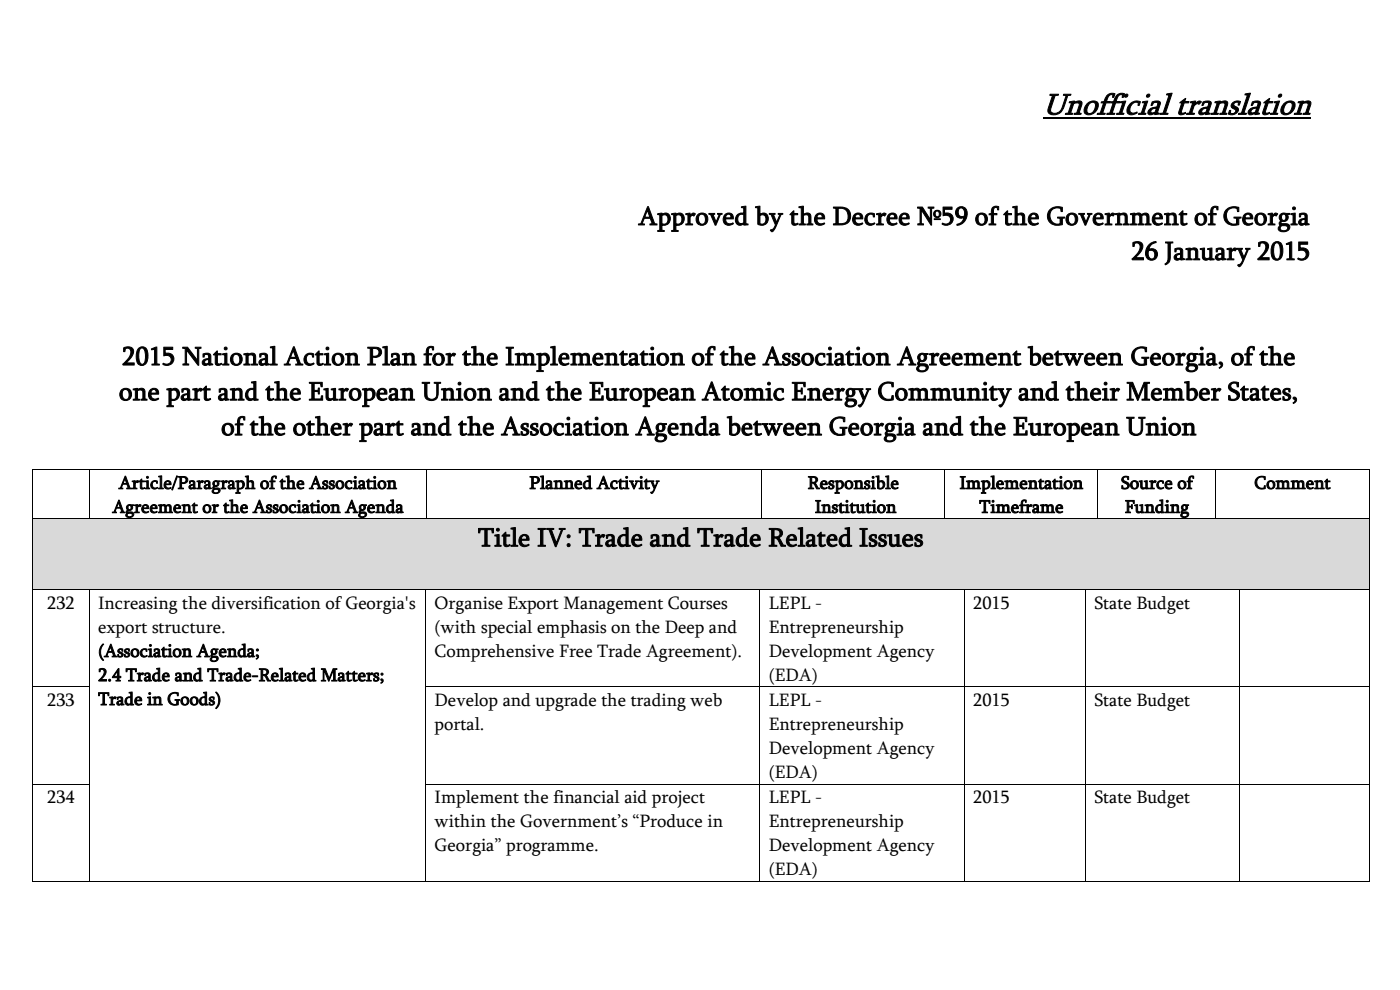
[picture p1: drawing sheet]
<svg xmlns="http://www.w3.org/2000/svg" width="297mm" height="210mm" viewBox="0 0 297 210" stroke-linecap="round" stroke-linejoin="round" font-family="sans-serif">
<defs><g id="words">
<text font-size="6.7" x="221.3" y="24.3">Unofficial translation</text>
<g font-size="5.6">
<text x="135.4" y="47.7">Approved by the Decree №59 of the Government of Georgia</text>
<text x="240" y="55.1">26 January 2015</text>
<text x="25.9" y="77.4">2015 National Action Plan for the Implementation of the Association Agreement between Georgia, of the</text>
<text x="25.2" y="84.9">one part and the European Union and the European Atomic Energy Community and their Member States,</text>
<text x="46.9" y="92.3">of the other part and the Association Agenda between Georgia and the European Union</text>
<text x="101.4" y="115.9">Title IV: Trade and Trade Related Issues</text>
</g>
<g font-size="3.9">
<text x="25.2" y="103.7">Article/Paragraph of the Association</text>
<text x="112.3" y="103.7">Planned Activity</text>
<text x="171.3" y="103.7">Responsible</text>
<text x="203.6" y="103.7">Implementation</text>
<text x="237.8" y="103.7">Source of</text>
<text x="266.1" y="103.7">Comment</text>
<text x="23.8" y="108.8">Agreement or the Association Agenda</text>
<text x="172.9" y="108.8">Institution</text>
<text x="207.8" y="108.8">Timeframe</text>
<text x="238.6" y="108.8">Funding</text>
<text x="10" y="129.1">232</text>
<text x="20.8" y="129.1">Increasing the diversification of Georgia's</text>
<text x="92.2" y="129.1">Organise Export Management Courses</text>
<text x="163.1" y="129.1">LEPL -</text>
<text x="206.5" y="129.1">2015</text>
<text x="232.2" y="129.1">State Budget</text>
<text x="20.8" y="134.2">export structure.</text>
<text x="92.2" y="134.2">(with special emphasis on the Deep and</text>
<text x="163.1" y="134.2">Entrepreneurship</text>
<text x="20.8" y="139.4">(Association Agenda;</text>
<text x="92.2" y="139.4">Comprehensive Free Trade Agreement).</text>
<text x="163.1" y="139.4">Development Agency</text>
<text x="10" y="149.8">233</text>
<text x="20.8" y="144.5">2.4 Trade and Trade-Related Matters;</text>
<text x="20.8" y="149.6">Trade in Goods)</text>
<text x="92.2" y="149.8">Develop and upgrade the trading web</text>
<text x="163.1" y="144.5">(EDA)</text>
<text x="163.1" y="149.8">LEPL -</text>
<text x="206.5" y="149.8">2015</text>
<text x="232.2" y="149.8">State Budget</text>
<text x="92.2" y="154.8">portal.</text>
<text x="163.1" y="154.8">Entrepreneurship</text>
<text x="163.1" y="160">Development Agency</text>
<text x="163.1" y="165.1">(EDA)</text>
<text x="10" y="170.4">234</text>
<text x="92.2" y="170.4">Implement the financial aid project</text>
<text x="163.1" y="170.4">LEPL -</text>
<text x="206.5" y="170.4">2015</text>
<text x="232.2" y="170.4">State Budget</text>
<text x="92.2" y="175.5">within the Government’s “Produce in</text>
<text x="163.1" y="175.5">Entrepreneurship</text>
<text x="92.2" y="180.6">Georgia” programme.</text>
<text x="163.1" y="180.6">Development Agency</text>
<text x="163.1" y="185.7">(EDA)</text>
</g>
</g></defs>
<path d="M221.3 25h56.7" fill="none" stroke="#000" stroke-width=".3"/>
<g fill="#000">
<path d="M6.9 99.6h.2v.1h-.2z" fill-rule="evenodd"/>
<path d="M6.9 99.6h.2v.1h-.2z" fill-rule="evenodd"/>
<path d="M18.8 99.6h.2v.1h-.2z" fill-rule="evenodd"/>
<path d="M90.5 99.6h.1v.1h-.1z" fill-rule="evenodd"/>
<path d="M161.6 99.6h.1v.1h-.1z" fill-rule="evenodd"/>
<path d="M200.3 99.6h.2v.1h-.2z" fill-rule="evenodd"/>
<path d="M232.8 99.6h.2v.1h-.2z" fill-rule="evenodd"/>
<path d="M257.8 99.6h.2v.1h-.2z" fill-rule="evenodd"/>
<path d="M290.4 99.6h.1v.1h-.1z" fill-rule="evenodd"/>
<path d="M290.4 99.6h.1v.1h-.1z" fill-rule="evenodd"/>
</g>
<g fill="none" stroke="#000" stroke-width=".21">
<path d="M7 99.7v10.3M7.1 99.6h11.7M18.9 99.7v10.3M19 99.6h71.5M90.6 99.7v10.3M90.6 99.6h71M161.7 99.7v10.3M161.7 99.6h38.6M200.4 99.7v10.3M200.5 99.6h32.3M232.9 99.7v10.3M233 99.6h24.8"/>
<path d="M257.9 99.7v10.3M258 99.6h32.4M290.4 99.7v10.3"/>
</g>
<g fill="#d9d9d9">
<path d="M7.1 110.1h283.3v14.9h-283.3z" fill-rule="evenodd"/>
<path d="M8.9 110.1h279.6v7.5h-279.6z" fill-rule="evenodd"/>
<path d="M8.9 117.6h279.6v7.4h-279.6z" fill-rule="evenodd"/>
</g>
<g fill="#000">
<path d="M6.9 110h.2v.1h-.2z" fill-rule="evenodd"/>
<path d="M18.8 110h.2v.1h-.2z" fill-rule="evenodd"/>
<path d="M90.5 110h.1v.1h-.1z" fill-rule="evenodd"/>
<path d="M161.6 110h.1v.1h-.1z" fill-rule="evenodd"/>
<path d="M200.3 110h.2v.1h-.2z" fill-rule="evenodd"/>
<path d="M232.8 110h.2v.1h-.2z" fill-rule="evenodd"/>
<path d="M257.8 110h.2v.1h-.2z" fill-rule="evenodd"/>
<path d="M290.4 110h.1v.1h-.1z" fill-rule="evenodd"/>
<path d="M6.9 125h.2v.2h-.2z" fill-rule="evenodd"/>
<path d="M18.8 125h.2v.2h-.2z" fill-rule="evenodd"/>
<path d="M90.2 125h.2v.2h-.2z" fill-rule="evenodd"/>
<path d="M161.1 125h.2v.2h-.2z" fill-rule="evenodd"/>
<path d="M204.5 125h.2v.2h-.2z" fill-rule="evenodd"/>
<path d="M230.2 125h.2v.2h-.2z" fill-rule="evenodd"/>
<path d="M262.8 125h.2v.2h-.2z" fill-rule="evenodd"/>
<path d="M290.4 125h.1v.2h-.1z" fill-rule="evenodd"/>
<path d="M6.9 145.6h.2v.2h-.2z" fill-rule="evenodd"/>
<path d="M18.8 145.6h.2v.2h-.2z" fill-rule="evenodd"/>
<path d="M90.2 145.6h.2v.2h-.2z" fill-rule="evenodd"/>
<path d="M161.1 145.6h.2v.2h-.2z" fill-rule="evenodd"/>
<path d="M204.5 145.6h.2v.2h-.2z" fill-rule="evenodd"/>
<path d="M230.2 145.6h.2v.2h-.2z" fill-rule="evenodd"/>
<path d="M262.8 145.6h.2v.2h-.2z" fill-rule="evenodd"/>
<path d="M290.4 145.6h.1v.2h-.1z" fill-rule="evenodd"/>
<path d="M6.9 166.2h.2v.2h-.2z" fill-rule="evenodd"/>
<path d="M18.8 166.2h.2v.2h-.2z" fill-rule="evenodd"/>
<path d="M90.2 166.2h.2v.2h-.2z" fill-rule="evenodd"/>
<path d="M161.1 166.2h.2v.2h-.2z" fill-rule="evenodd"/>
<path d="M204.5 166.2h.2v.2h-.2z" fill-rule="evenodd"/>
<path d="M230.2 166.2h.2v.2h-.2z" fill-rule="evenodd"/>
<path d="M262.8 166.2h.2v.2h-.2z" fill-rule="evenodd"/>
<path d="M290.4 166.2h.1v.2h-.1z" fill-rule="evenodd"/>
<path d="M6.9 186.9h.2v.2h-.2z" fill-rule="evenodd"/>
<path d="M6.9 186.9h.2v.2h-.2z" fill-rule="evenodd"/>
<path d="M18.8 186.9h.2v.2h-.2z" fill-rule="evenodd"/>
<path d="M90.2 186.9h.2v.2h-.2z" fill-rule="evenodd"/>
<path d="M161.1 186.9h.2v.2h-.2z" fill-rule="evenodd"/>
<path d="M204.5 186.9h.2v.2h-.2z" fill-rule="evenodd"/>
<path d="M230.2 186.9h.2v.2h-.2z" fill-rule="evenodd"/>
<path d="M262.8 186.9h.2v.2h-.2z" fill-rule="evenodd"/>
<path d="M290.4 186.9h.1v.2h-.1z" fill-rule="evenodd"/>
<path d="M290.4 186.9h.1v.2h-.1z" fill-rule="evenodd"/>
</g>
<g fill="none" stroke="#000" stroke-width=".21">
<path d="M7 110.1v14.9M7.1 110h11.7M19 110h71.5M90.6 110h71M161.7 110h38.6M200.5 110h32.3M233 110h24.8M258 110h32.4M290.4 110.1v14.9M7 125.2v20.4M7.1 125.1h11.7M18.9 125.2v20.4"/>
<path d="M19 125.1h71.2M90.3 125.2v20.4M90.4 125.1h70.7M161.2 125.2v20.4M161.3 125.1h43.2M204.6 125.2v20.4M204.7 125.1h25.5M230.3 125.2v20.4M230.4 125.1h32.4M262.9 125.2v20.4M263 125.1h27.4M290.4 125.2v20.4"/>
<path d="M7 145.8v20.4M7.1 145.7h11.7M18.9 145.8v20.4M90.3 145.8v20.4M90.4 145.7h70.7M161.2 145.8v20.4M161.3 145.7h43.2M204.6 145.8v20.4M204.7 145.7h25.5M230.3 145.8v20.4M230.4 145.7h32.4M262.9 145.8v20.4"/>
<path d="M263 145.7h27.4M290.4 145.8v20.4M7 166.4v20.5M7.1 166.3h11.7M18.9 166.4v20.5M90.3 166.4v20.5M90.4 166.3h70.7M161.2 166.4v20.5M161.3 166.3h43.2M204.6 166.4v20.5M204.7 166.3h25.5M230.3 166.4v20.5"/>
<path d="M230.4 166.3h32.4M262.9 166.4v20.5M263 166.3h27.4M290.4 166.4v20.5M7.1 187h11.7M19 187h71.2M90.4 187h70.7M161.3 187h43.2M204.7 187h25.5M230.4 187h32.4M263 187h27.4"/>
</g>
<use href="#words"/>
</svg>
